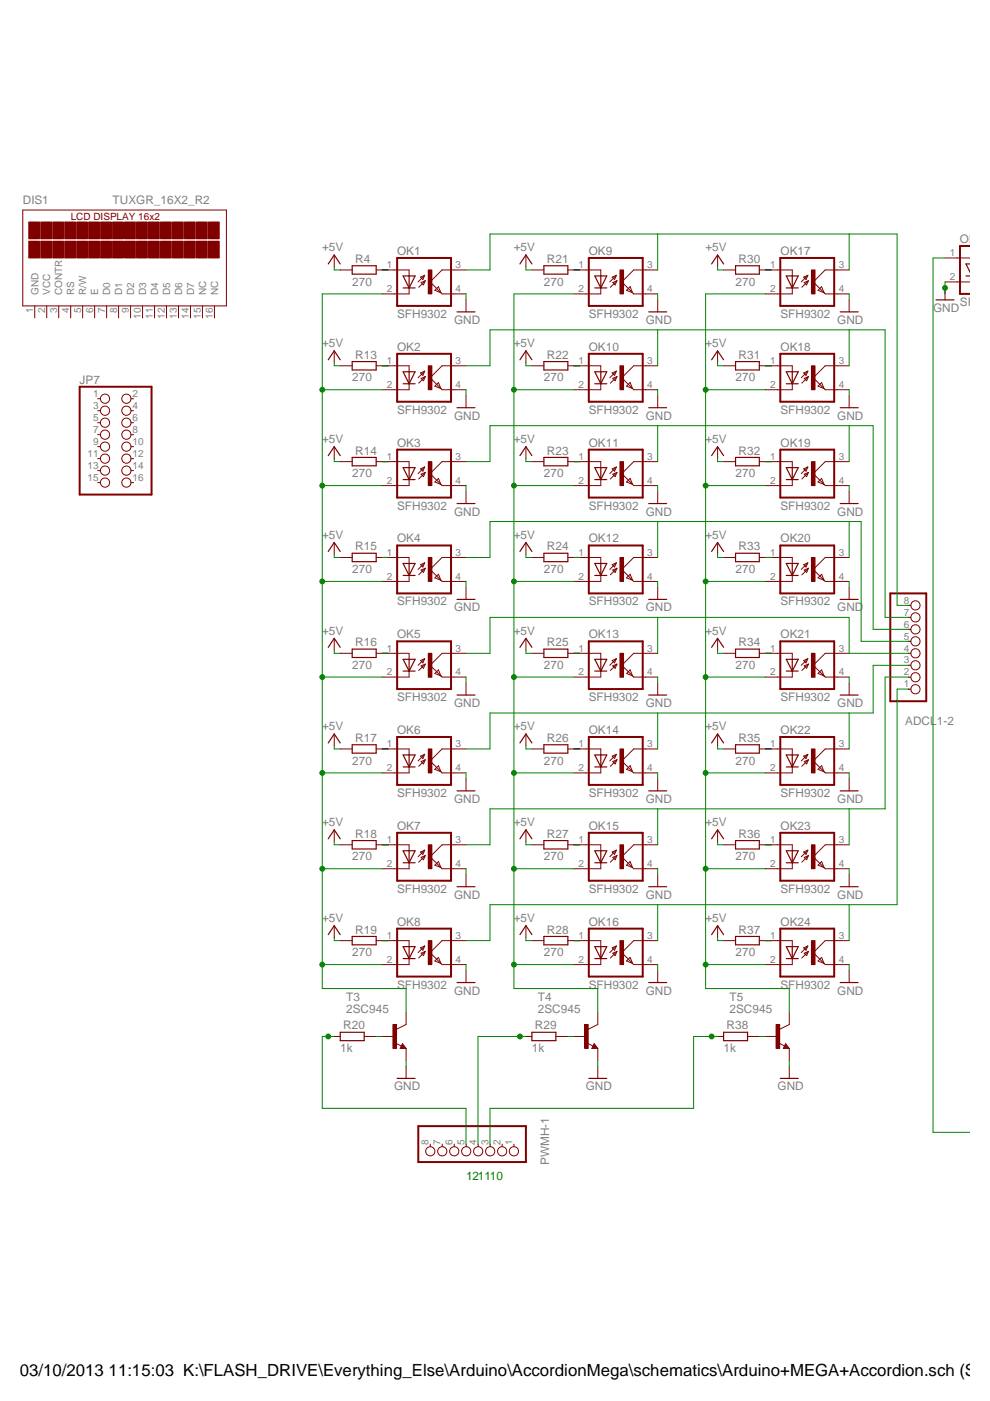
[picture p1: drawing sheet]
<svg xmlns="http://www.w3.org/2000/svg" width="210mm" height="297mm" viewBox="0 0 210 297" stroke-linecap="round" stroke-linejoin="round" font-family="sans-serif">
<defs><g id="words">
<text font-size="3.6" x="4.2" y="291.6">03/10/2013 11:15:03 K:\FLASH_DRIVE\Everything_Else\Arduino\AccordionMega\schematics\Arduino+MEGA+Accordion.sch (She</text>
<g font-size="2.5" fill="#808080">
<text x="4.8" y="43.3">DIS1</text>
<text x="23.9" y="43.3">TUXGR_16X2_R2</text>
<text x="68.3" y="53.3">+5V</text>
<text x="108.9" y="53.3">+5V</text>
<text x="149.6" y="53.3">+5V</text>
<text x="203.5" y="51.5">OK65</text>
<text x="75.3" y="55.8">R4</text>
<text x="84.2" y="54.1">OK1</text>
<text x="116" y="55.8">R21</text>
<text x="124.8" y="54.1">OK9</text>
<text x="156.6" y="55.8">R30</text>
<text x="165.5" y="54.1">OK17</text>
<text x="74.7" y="60.5">270</text>
<text x="115.3" y="60.5">270</text>
<text x="156" y="60.5">270</text>
<text x="203.5" y="64.9">SFH93</text>
<text x="84.2" y="67.4">SFH9302</text>
<text x="96.3" y="68.7">GND</text>
<text x="124.8" y="67.4">SFH9302</text>
<text x="136.9" y="68.7">GND</text>
<text x="165.5" y="67.4">SFH9302</text>
<text x="177.5" y="68.7">GND</text>
<text x="197.8" y="66.1">GND</text>
<text x="68.3" y="73.6">+5V</text>
<text x="75.3" y="76.1">R13</text>
<text x="84.2" y="74.4">OK2</text>
<text x="108.9" y="73.6">+5V</text>
<text x="116" y="76.1">R22</text>
<text x="124.8" y="74.4">OK10</text>
<text x="149.6" y="73.6">+5V</text>
<text x="156.6" y="76.1">R31</text>
<text x="165.5" y="74.4">OK18</text>
<text x="16.9" y="81.4">JP7</text>
<text x="74.7" y="80.9">270</text>
<text x="115.3" y="80.9">270</text>
<text x="156" y="80.9">270</text>
<text x="84.2" y="87.7">SFH9302</text>
<text x="96.3" y="89">GND</text>
<text x="124.8" y="87.7">SFH9302</text>
<text x="136.9" y="89">GND</text>
<text x="165.5" y="87.7">SFH9302</text>
<text x="177.5" y="89">GND</text>
<text x="68.3" y="93.9">+5V</text>
<text x="84.2" y="94.7">OK3</text>
<text x="108.9" y="93.9">+5V</text>
<text x="124.8" y="94.7">OK11</text>
<text x="149.6" y="93.9">+5V</text>
<text x="165.5" y="94.7">OK19</text>
<text x="74.7" y="101.2">270</text>
<text x="75.3" y="96.4">R14</text>
<text x="115.3" y="101.2">270</text>
<text x="116" y="96.4">R23</text>
<text x="156" y="101.2">270</text>
<text x="156.6" y="96.4">R32</text>
<text x="84.2" y="108">SFH9302</text>
<text x="96.3" y="109.3">GND</text>
<text x="124.8" y="108">SFH9302</text>
<text x="136.9" y="109.3">GND</text>
<text x="165.5" y="108">SFH9302</text>
<text x="177.5" y="109.3">GND</text>
<text x="68.3" y="114.3">+5V</text>
<text x="75.3" y="116.7">R15</text>
<text x="84.2" y="115">OK4</text>
<text x="108.9" y="114.3">+5V</text>
<text x="116" y="116.7">R24</text>
<text x="124.8" y="115">OK12</text>
<text x="149.6" y="114.3">+5V</text>
<text x="156.6" y="116.7">R33</text>
<text x="165.5" y="115">OK20</text>
<text x="74.7" y="121.5">270</text>
<text x="115.3" y="121.5">270</text>
<text x="156" y="121.5">270</text>
<text x="84.2" y="128.4">SFH9302</text>
<text x="96.3" y="129.6">GND</text>
<text x="124.8" y="128.4">SFH9302</text>
<text x="136.9" y="129.6">GND</text>
<text x="165.5" y="128.4">SFH9302</text>
<text x="177.5" y="129.6">GND</text>
<text x="68.3" y="134.6">+5V</text>
<text x="75.3" y="137">R16</text>
<text x="84.2" y="135.3">OK5</text>
<text x="108.9" y="134.6">+5V</text>
<text x="116" y="137">R25</text>
<text x="124.8" y="135.3">OK13</text>
<text x="149.6" y="134.6">+5V</text>
<text x="156.6" y="137">R34</text>
<text x="165.5" y="135.3">OK21</text>
<text x="74.7" y="141.8">270</text>
<text x="115.3" y="141.8">270</text>
<text x="156" y="141.8">270</text>
<text x="84.2" y="148.6">SFH9302</text>
<text x="96.3" y="149.9">GND</text>
<text x="124.8" y="148.6">SFH9302</text>
<text x="136.9" y="149.9">GND</text>
<text x="165.5" y="148.6">SFH9302</text>
<text x="177.5" y="149.9">GND</text>
<text x="68.3" y="154.9">+5V</text>
<text x="84.2" y="155.6">OK6</text>
<text x="108.9" y="154.9">+5V</text>
<text x="124.8" y="155.6">OK14</text>
<text x="149.6" y="154.9">+5V</text>
<text x="165.5" y="155.6">OK22</text>
<text x="191.9" y="153.6">ADCL1-2</text>
<text x="75.3" y="157.3">R17</text>
<text x="116" y="157.3">R26</text>
<text x="156.6" y="157.3">R35</text>
<text x="74.7" y="162.1">270</text>
<text x="115.3" y="162.1">270</text>
<text x="156" y="162.1">270</text>
<text x="84.2" y="169">SFH9302</text>
<text x="96.3" y="170.2">GND</text>
<text x="124.8" y="169">SFH9302</text>
<text x="136.9" y="170.2">GND</text>
<text x="165.5" y="169">SFH9302</text>
<text x="177.5" y="170.2">GND</text>
<text x="68.3" y="175.2">+5V</text>
<text x="75.3" y="177.6">R18</text>
<text x="84.2" y="175.9">OK7</text>
<text x="108.9" y="175.2">+5V</text>
<text x="116" y="177.6">R27</text>
<text x="124.8" y="175.9">OK15</text>
<text x="149.6" y="175.2">+5V</text>
<text x="156.6" y="177.6">R36</text>
<text x="165.5" y="175.9">OK23</text>
<text x="74.7" y="182.4">270</text>
<text x="115.3" y="182.4">270</text>
<text x="156" y="182.4">270</text>
<text x="84.2" y="189.3">SFH9302</text>
<text x="96.3" y="190.5">GND</text>
<text x="124.8" y="189.3">SFH9302</text>
<text x="136.9" y="190.5">GND</text>
<text x="165.5" y="189.3">SFH9302</text>
<text x="177.5" y="190.5">GND</text>
<text x="68.3" y="195.5">+5V</text>
<text x="75.3" y="198">R19</text>
<text x="84.2" y="196.3">OK8</text>
<text x="108.9" y="195.5">+5V</text>
<text x="116" y="198">R28</text>
<text x="124.8" y="196.3">OK16</text>
<text x="149.6" y="195.5">+5V</text>
<text x="156.6" y="198">R37</text>
<text x="165.5" y="196.3">OK24</text>
<text x="74.7" y="202.7">270</text>
<text x="115.3" y="202.7">270</text>
<text x="156" y="202.7">270</text>
<text x="84.2" y="209.6">SFH9302</text>
<text x="124.8" y="209.6">SFH9302</text>
<text x="165.5" y="209.6">SFH9302</text>
<text x="73.4" y="214.7">2SC945</text>
<text x="73.4" y="212.1">T3</text>
<text x="96.3" y="210.9">GND</text>
<text x="114" y="214.7">2SC945</text>
<text x="114" y="212.1">T4</text>
<text x="136.9" y="210.9">GND</text>
<text x="154.7" y="214.7">2SC945</text>
<text x="154.7" y="212.1">T5</text>
<text x="177.5" y="210.9">GND</text>
<text x="72.8" y="218.2">R20</text>
<text x="113.4" y="218.2">R29</text>
<text x="154.1" y="218.2">R38</text>
<text x="72.1" y="223.1">1k</text>
<text x="112.8" y="223.1">1k</text>
<text x="153.4" y="223.1">1k</text>
<text x="83.6" y="231.2">GND</text>
<text x="124.2" y="231.2">GND</text>
<text x="164.8" y="231.2">GND</text>
<text x="116.5" y="247" transform="rotate(-90 116.5 247)">PWMH-1</text>
</g>
<text font-size="2.5" fill="#008000" x="98.8" y="250.2">121110</text>
<text font-size="2.1" fill="#800000" x="15" y="46.6">LCD DISPLAY 16x2</text>
<g font-size="2.1" fill="#808080">
<text x="82" y="56.9">1</text>
<text x="96.6" y="56.9">3</text>
<text x="122.6" y="56.9">1</text>
<text x="137.2" y="56.9">3</text>
<text x="163.3" y="56.9">1</text>
<text x="177.9" y="56.9">3</text>
<text x="201.4" y="54.4">1</text>
<text x="201.4" y="59.4">2</text>
<text x="8.1" y="62.5" transform="rotate(-90 8.1 62.5)">GND</text>
<text x="10.7" y="62.5" transform="rotate(-90 10.7 62.5)">VCC</text>
<text x="13.2" y="62.5" transform="rotate(-90 13.2 62.5)">CONTR</text>
<text x="15.7" y="62.5" transform="rotate(-90 15.7 62.5)">RS</text>
<text x="18.3" y="62.5" transform="rotate(-90 18.3 62.5)">R/W</text>
<text x="20.8" y="62.5" transform="rotate(-90 20.8 62.5)">E</text>
<text x="23.4" y="62.5" transform="rotate(-90 23.4 62.5)">D0</text>
<text x="25.9" y="62.5" transform="rotate(-90 25.9 62.5)">D1</text>
<text x="28.4" y="62.5" transform="rotate(-90 28.4 62.5)">D2</text>
<text x="31" y="62.5" transform="rotate(-90 31 62.5)">D3</text>
<text x="33.5" y="62.5" transform="rotate(-90 33.5 62.5)">D4</text>
<text x="36.1" y="62.5" transform="rotate(-90 36.1 62.5)">D5</text>
<text x="38.6" y="62.5" transform="rotate(-90 38.6 62.5)">D6</text>
<text x="41.1" y="62.5" transform="rotate(-90 41.1 62.5)">D7</text>
<text x="43.7" y="62.5" transform="rotate(-90 43.7 62.5)">NC</text>
<text x="46.2" y="62.5" transform="rotate(-90 46.2 62.5)">NC</text>
<text x="82" y="62">2</text>
<text x="96.6" y="62">4</text>
<text x="122.6" y="62">2</text>
<text x="137.2" y="62">4</text>
<text x="163.3" y="62">2</text>
<text x="177.9" y="62">4</text>
<text x="7" y="66.4" transform="rotate(-90 7 66.4)">1</text>
<text x="9.6" y="66.4" transform="rotate(-90 9.6 66.4)">2</text>
<text x="12.1" y="66.4" transform="rotate(-90 12.1 66.4)">3</text>
<text x="14.6" y="66.4" transform="rotate(-90 14.6 66.4)">4</text>
<text x="17.2" y="66.4" transform="rotate(-90 17.2 66.4)">5</text>
<text x="19.7" y="66.4" transform="rotate(-90 19.7 66.4)">6</text>
<text x="22.3" y="66.4" transform="rotate(-90 22.3 66.4)">7</text>
<text x="24.8" y="66.4" transform="rotate(-90 24.8 66.4)">8</text>
<text x="27.3" y="66.4" transform="rotate(-90 27.3 66.4)">9</text>
<text x="29.9" y="67.6" transform="rotate(-90 29.9 67.6)">10</text>
<text x="32.4" y="67.6" transform="rotate(-90 32.4 67.6)">11</text>
<text x="35" y="67.6" transform="rotate(-90 35 67.6)">12</text>
<text x="37.5" y="67.6" transform="rotate(-90 37.5 67.6)">13</text>
<text x="40" y="67.6" transform="rotate(-90 40 67.6)">14</text>
<text x="42.6" y="67.6" transform="rotate(-90 42.6 67.6)">15</text>
<text x="45.1" y="67.6" transform="rotate(-90 45.1 67.6)">16</text>
<text x="82" y="77.2">1</text>
<text x="96.6" y="77.2">3</text>
<text x="122.6" y="77.2">1</text>
<text x="137.2" y="77.2">3</text>
<text x="163.3" y="77.2">1</text>
<text x="177.9" y="77.2">3</text>
<text x="82" y="82.3">2</text>
<text x="96.6" y="82.3">4</text>
<text x="122.6" y="82.3">2</text>
<text x="137.2" y="82.3">4</text>
<text x="163.3" y="82.3">2</text>
<text x="177.9" y="82.3">4</text>
<text x="19.7" y="84.2">1</text>
<text x="19.7" y="86.7">3</text>
<text x="19.7" y="89.3">5</text>
<text x="28.1" y="84.2">2</text>
<text x="28.1" y="86.7">4</text>
<text x="28.1" y="89.3">6</text>
<text x="19.7" y="91.8">7</text>
<text x="19.7" y="94.4">9</text>
<text x="28.1" y="91.8">8</text>
<text x="28.1" y="94.4">10</text>
<text x="18.5" y="96.9">11</text>
<text x="18.5" y="99.4">13</text>
<text x="18.5" y="102">15</text>
<text x="28.1" y="96.9">12</text>
<text x="28.1" y="99.4">14</text>
<text x="28.1" y="102">16</text>
<text x="82" y="97.5">1</text>
<text x="96.6" y="97.5">3</text>
<text x="122.6" y="97.5">1</text>
<text x="137.2" y="97.5">3</text>
<text x="163.3" y="97.5">1</text>
<text x="177.9" y="97.5">3</text>
<text x="82" y="102.6">2</text>
<text x="96.6" y="102.6">4</text>
<text x="122.6" y="102.6">2</text>
<text x="137.2" y="102.6">4</text>
<text x="163.3" y="102.6">2</text>
<text x="177.9" y="102.6">4</text>
<text x="82" y="117.8">1</text>
<text x="96.6" y="117.8">3</text>
<text x="122.6" y="117.8">1</text>
<text x="137.2" y="117.8">3</text>
<text x="163.3" y="117.8">1</text>
<text x="177.9" y="117.8">3</text>
<text x="82" y="122.9">2</text>
<text x="96.6" y="122.9">4</text>
<text x="122.6" y="122.9">2</text>
<text x="137.2" y="122.9">4</text>
<text x="163.3" y="122.9">2</text>
<text x="177.9" y="122.9">4</text>
<text x="191.6" y="130.5">7</text>
<text x="191.6" y="128">8</text>
<text x="191.6" y="135.6">5</text>
<text x="191.6" y="133.1">6</text>
<text x="82" y="138.1">1</text>
<text x="82" y="143.2">2</text>
<text x="96.6" y="138.1">3</text>
<text x="96.6" y="143.2">4</text>
<text x="122.6" y="138.1">1</text>
<text x="122.6" y="143.2">2</text>
<text x="137.2" y="143.2">4</text>
<text x="137.2" y="138.1">3</text>
<text x="163.3" y="138.1">1</text>
<text x="163.3" y="143.2">2</text>
<text x="177.9" y="143.2">4</text>
<text x="177.9" y="138.1">3</text>
<text x="191.6" y="143.2">2</text>
<text x="191.6" y="140.7">3</text>
<text x="191.6" y="138.1">4</text>
<text x="191.6" y="145.8">1</text>
<text x="82" y="158.5">1</text>
<text x="96.6" y="158.5">3</text>
<text x="122.6" y="158.5">1</text>
<text x="137.2" y="158.5">3</text>
<text x="163.3" y="158.5">1</text>
<text x="177.9" y="158.5">3</text>
<text x="82" y="163.5">2</text>
<text x="96.6" y="163.5">4</text>
<text x="122.6" y="163.5">2</text>
<text x="137.2" y="163.5">4</text>
<text x="163.3" y="163.5">2</text>
<text x="177.9" y="163.5">4</text>
<text x="82" y="178.8">1</text>
<text x="96.6" y="178.8">3</text>
<text x="122.6" y="178.8">1</text>
<text x="137.2" y="178.8">3</text>
<text x="163.3" y="178.8">1</text>
<text x="177.9" y="178.8">3</text>
<text x="82" y="183.9">2</text>
<text x="96.6" y="183.9">4</text>
<text x="122.6" y="183.9">2</text>
<text x="137.2" y="183.9">4</text>
<text x="163.3" y="183.9">2</text>
<text x="177.9" y="183.9">4</text>
<text x="82" y="199.1">1</text>
<text x="96.6" y="199.1">3</text>
<text x="122.6" y="199.1">1</text>
<text x="137.2" y="199.1">3</text>
<text x="163.3" y="199.1">1</text>
<text x="177.9" y="199.1">3</text>
<text x="82" y="204.2">2</text>
<text x="96.6" y="204.2">4</text>
<text x="122.6" y="204.2">2</text>
<text x="137.2" y="204.2">4</text>
<text x="163.3" y="204.2">2</text>
<text x="177.9" y="204.2">4</text>
<text x="90.8" y="242.8" transform="rotate(-90 90.8 242.8)">8</text>
<text x="93.4" y="242.8" transform="rotate(-90 93.4 242.8)">7</text>
<text x="95.9" y="242.8" transform="rotate(-90 95.9 242.8)">6</text>
<text x="98.5" y="242.8" transform="rotate(-90 98.5 242.8)">5</text>
<text x="101" y="242.8" transform="rotate(-90 101 242.8)">4</text>
<text x="103.5" y="242.8" transform="rotate(-90 103.5 242.8)">3</text>
<text x="106.1" y="242.8" transform="rotate(-90 106.1 242.8)">2</text>
<text x="108.6" y="242.8" transform="rotate(-90 108.6 242.8)">1</text>
</g>
</g></defs>
<path d="M4.8 44.5h43.2v20.4h-43.2z" fill="none" stroke="#800000" stroke-width=".21"/>
<path d="M6.1 47.1h2.3v3.5h-2.3z" fill-rule="evenodd" fill="#800000"/>
<path d="M6.1 47.1h2.3v3.5h-2.3z" fill="none" stroke="#800000" stroke-width=".21"/>
<path d="M6.1 51.1h2.3v3.6h-2.3z" fill-rule="evenodd" fill="#800000"/>
<path d="M6.1 51.1h2.3v3.6h-2.3z" fill="none" stroke="#800000" stroke-width=".21"/>
<path d="M8.6 47.1h2.3v3.5h-2.3z" fill-rule="evenodd" fill="#800000"/>
<path d="M8.6 47.1h2.3v3.5h-2.3z" fill="none" stroke="#800000" stroke-width=".21"/>
<path d="M8.6 51.1h2.3v3.6h-2.3z" fill-rule="evenodd" fill="#800000"/>
<path d="M8.6 51.1h2.3v3.6h-2.3z" fill="none" stroke="#800000" stroke-width=".21"/>
<path d="M11.2 47.1h2.3v3.5h-2.3z" fill-rule="evenodd" fill="#800000"/>
<path d="M11.2 47.1h2.3v3.5h-2.3z" fill="none" stroke="#800000" stroke-width=".21"/>
<path d="M11.2 51.1h2.3v3.6h-2.3z" fill-rule="evenodd" fill="#800000"/>
<path d="M11.2 51.1h2.3v3.6h-2.3z" fill="none" stroke="#800000" stroke-width=".21"/>
<path d="M13.7 47.1h2.3v3.5h-2.3z" fill-rule="evenodd" fill="#800000"/>
<path d="M13.7 47.1h2.3v3.5h-2.3z" fill="none" stroke="#800000" stroke-width=".21"/>
<path d="M13.7 51.1h2.3v3.6h-2.3z" fill-rule="evenodd" fill="#800000"/>
<path d="M13.7 51.1h2.3v3.6h-2.3z" fill="none" stroke="#800000" stroke-width=".21"/>
<path d="M16.3 47.1h2.2v3.5h-2.2z" fill-rule="evenodd" fill="#800000"/>
<path d="M16.3 47.1h2.2v3.5h-2.2z" fill="none" stroke="#800000" stroke-width=".21"/>
<path d="M16.3 51.1h2.2v3.6h-2.2z" fill-rule="evenodd" fill="#800000"/>
<path d="M16.3 51.1h2.2v3.6h-2.2z" fill="none" stroke="#800000" stroke-width=".21"/>
<path d="M18.8 47.1h2.3v3.5h-2.3z" fill-rule="evenodd" fill="#800000"/>
<path d="M18.8 47.1h2.3v3.5h-2.3z" fill="none" stroke="#800000" stroke-width=".21"/>
<path d="M18.8 51.1h2.3v3.6h-2.3z" fill-rule="evenodd" fill="#800000"/>
<path d="M18.8 51.1h2.3v3.6h-2.3z" fill="none" stroke="#800000" stroke-width=".21"/>
<path d="M21.3 47.1h2.3v3.5h-2.3z" fill-rule="evenodd" fill="#800000"/>
<path d="M21.3 47.1h2.3v3.5h-2.3z" fill="none" stroke="#800000" stroke-width=".21"/>
<path d="M21.3 51.1h2.3v3.6h-2.3z" fill-rule="evenodd" fill="#800000"/>
<path d="M21.3 51.1h2.3v3.6h-2.3z" fill="none" stroke="#800000" stroke-width=".21"/>
<path d="M23.9 47.1h2.3v3.5h-2.3z" fill-rule="evenodd" fill="#800000"/>
<path d="M23.9 47.1h2.3v3.5h-2.3z" fill="none" stroke="#800000" stroke-width=".21"/>
<path d="M23.9 51.1h2.3v3.6h-2.3z" fill-rule="evenodd" fill="#800000"/>
<path d="M23.9 51.1h2.3v3.6h-2.3z" fill="none" stroke="#800000" stroke-width=".21"/>
<path d="M26.4 47.1h2.3v3.5h-2.3z" fill-rule="evenodd" fill="#800000"/>
<path d="M26.4 47.1h2.3v3.5h-2.3z" fill="none" stroke="#800000" stroke-width=".21"/>
<path d="M26.4 51.1h2.3v3.6h-2.3z" fill-rule="evenodd" fill="#800000"/>
<path d="M26.4 51.1h2.3v3.6h-2.3z" fill="none" stroke="#800000" stroke-width=".21"/>
<path d="M29 47.1h2.2v3.5h-2.2z" fill-rule="evenodd" fill="#800000"/>
<path d="M29 47.1h2.2v3.5h-2.2z" fill="none" stroke="#800000" stroke-width=".21"/>
<path d="M29 51.1h2.2v3.6h-2.2z" fill-rule="evenodd" fill="#800000"/>
<path d="M29 51.1h2.2v3.6h-2.2z" fill="none" stroke="#800000" stroke-width=".21"/>
<path d="M31.5 47.1h2.3v3.5h-2.3z" fill-rule="evenodd" fill="#800000"/>
<path d="M31.5 47.1h2.3v3.5h-2.3z" fill="none" stroke="#800000" stroke-width=".21"/>
<path d="M31.5 51.1h2.3v3.6h-2.3z" fill-rule="evenodd" fill="#800000"/>
<path d="M31.5 51.1h2.3v3.6h-2.3z" fill="none" stroke="#800000" stroke-width=".21"/>
<path d="M34 47.1h2.3v3.5h-2.3z" fill-rule="evenodd" fill="#800000"/>
<path d="M34 47.1h2.3v3.5h-2.3z" fill="none" stroke="#800000" stroke-width=".21"/>
<path d="M34 51.1h2.3v3.6h-2.3z" fill-rule="evenodd" fill="#800000"/>
<path d="M34 51.1h2.3v3.6h-2.3z" fill="none" stroke="#800000" stroke-width=".21"/>
<path d="M36.6 47.1h2.3v3.5h-2.3z" fill-rule="evenodd" fill="#800000"/>
<path d="M36.6 47.1h2.3v3.5h-2.3z" fill="none" stroke="#800000" stroke-width=".21"/>
<path d="M36.6 51.1h2.3v3.6h-2.3z" fill-rule="evenodd" fill="#800000"/>
<path d="M36.6 51.1h2.3v3.6h-2.3z" fill="none" stroke="#800000" stroke-width=".21"/>
<path d="M39.1 47.1h2.3v3.5h-2.3z" fill-rule="evenodd" fill="#800000"/>
<path d="M39.1 47.1h2.3v3.5h-2.3z" fill="none" stroke="#800000" stroke-width=".21"/>
<path d="M39.1 51.1h2.3v3.6h-2.3z" fill-rule="evenodd" fill="#800000"/>
<path d="M39.1 51.1h2.3v3.6h-2.3z" fill="none" stroke="#800000" stroke-width=".21"/>
<path d="M41.7 47.1h2.2v3.5h-2.2z" fill-rule="evenodd" fill="#800000"/>
<path d="M41.7 47.1h2.2v3.5h-2.2z" fill="none" stroke="#800000" stroke-width=".21"/>
<path d="M41.7 51.1h2.2v3.6h-2.2z" fill-rule="evenodd" fill="#800000"/>
<path d="M41.7 51.1h2.2v3.6h-2.2z" fill="none" stroke="#800000" stroke-width=".21"/>
<path d="M44.2 47.1h2.3v3.5h-2.3z" fill-rule="evenodd" fill="#800000"/>
<path d="M44.2 47.1h2.3v3.5h-2.3z" fill="none" stroke="#800000" stroke-width=".21"/>
<path d="M44.2 51.1h2.3v3.6h-2.3z" fill-rule="evenodd" fill="#800000"/>
<g fill="none" stroke="#800000" stroke-width=".21">
<path d="M44.2 51.1h2.3v3.6h-2.3zM83.6 57.2h3.1v1.3M89.2 58.8l.8-.4-.3 .9zM89.3 59.9l.9-.4-.4 .9zM90 58.4l-1.4 1.4M90.2 59.5l-1.4 1.4M96.3 57.2h-2.6l-2.5 2.6 2.5 2.5h2.6M7.4 64.9v2.5M9.9 64.9v2.5M12.4 64.9v2.5M15 64.9v2.5M17.5 64.9v2.5"/>
<path d="M20.1 64.9v2.5M22.6 64.9v2.5M25.1 64.9v2.5M27.7 64.9v2.5M30.2 64.9v2.5M32.8 64.9v2.5M35.3 64.9v2.5M37.8 64.9v2.5M40.4 64.9v2.5M42.9 64.9v2.5M45.5 64.9v2.5M86.7 61v1.3h-3.1"/>
<path d="M93 60.8l.5 1.3-1.3-.5z"/>
</g>
<path d="M85.5 58.5h2.5l-1.3 2.5zM86.7 58.5v2.5M85.5 61h2.5" fill="none" stroke="#800000" stroke-width=".25"/>
<path d="M84.2 54.7h11.4v10.2h-11.4z" fill="none" stroke="#800000" stroke-width=".42"/>
<path d="M90.8 57.2h.8v5.1h-.8z" fill-rule="evenodd" fill="#800000"/>
<g fill="none" stroke="#800000" stroke-width=".21">
<path d="M70.9 54.1v2.5M72.1 57.2h2.6M79.8 57.2h3.8M90.8 57.2h.8v5.1h-.8zM96.3 57.2h2.5M81 62.3h2.6M83.6 77.6h3.1v1.2M89.2 79.1l.8-.4-.3 .9zM90 78.7l-1.4 1.4M90.2 79.8l-1.4 1.4M96.3 62.3h2.5M96.3 77.6h-2.6l-2.5 2.5 2.5 2.5h2.6"/>
<path d="M98.8 63.6v2.5M86.7 81.4v1.2h-3.1M89.3 80.2l.9-.4-.4 .9zM93 81.1l.5 1.3-1.3-.5z"/>
</g>
<path d="M69.6 56l1.3-1.9 1.2 1.9M74.7 56.3h5.1v1.8h-5.1zM85.5 78.8h2.5l-1.3 2.6zM86.7 78.8v2.6M96.9 66.1h3.8M85.5 81.4h2.5" fill="none" stroke="#800000" stroke-width=".25"/>
<path d="M84.2 75h11.4v10.2h-11.4z" fill="none" stroke="#800000" stroke-width=".42"/>
<path d="M90.8 77.6h.8v5h-.8z" fill-rule="evenodd" fill="#800000"/>
<g fill="none" stroke="#800000" stroke-width=".21">
<path d="M70.9 74.4v2.5M72.1 77.6h2.6M79.8 77.6h3.8M90.8 77.6h.8v5h-.8zM96.3 77.6h2.5M81 82.6h2.6M83.6 97.9h3.1v1.2M89.2 99.4l.8-.4-.3 .9zM90 99l-1.4 1.4M96.3 82.6h2.5M96.3 97.9h-2.6l-2.5 2.5 2.5 2.6h2.6M98.8 83.9v2.5"/>
<path d="M86.7 101.7v1.3h-3.1M89.3 100.5l.9-.3-.4 .8zM90.2 100.2l-1.4 1.4M93 101.4l.5 1.3-1.3-.5z"/>
</g>
<path d="M69.6 76.3l1.3-1.9 1.2 1.9M74.7 76.7h5.1v1.7h-5.1zM85.5 99.1h2.5l-1.3 2.6zM86.7 99.1v2.6M96.9 86.4h3.8M85.5 101.7h2.5" fill="none" stroke="#800000" stroke-width=".25"/>
<path d="M84.2 95.3h11.4v10.2h-11.4z" fill="none" stroke="#800000" stroke-width=".42"/>
<path d="M90.8 97.9h.8v5.1h-.8z" fill-rule="evenodd" fill="#800000"/>
<g fill="none" stroke="#800000" stroke-width=".21">
<path d="M70.9 94.7v2.5M72.1 97.9h2.6M79.8 97.9h3.8M90.8 97.9h.8v5.1h-.8zM96.3 97.9h2.5M81 103h2.6M83.6 118.2h3.1v1.3M89.2 119.7l.8-.4-.3 .9zM90 119.3l-1.4 1.4M96.3 103h2.5M96.3 118.2h-2.6l-2.5 2.5 2.5 2.6h2.6M98.8 104.2v2.6"/>
<path d="M86.7 122v1.3h-3.1M89.3 120.9l.9-.4-.4 .9zM90.2 120.5l-1.4 1.4M93 121.8l.5 1.2-1.3-.5z"/>
</g>
<path d="M69.6 96.6l1.3-1.9 1.2 1.9M74.7 97h5.1v1.8h-5.1zM85.5 119.5h2.5l-1.3 2.5zM86.7 119.5v2.5M96.9 106.8h3.8M85.5 122h2.5" fill="none" stroke="#800000" stroke-width=".25"/>
<path d="M84.2 115.7h11.4v10.1h-11.4z" fill="none" stroke="#800000" stroke-width=".42"/>
<path d="M90.8 118.2h.8v5.1h-.8z" fill-rule="evenodd" fill="#800000"/>
<g fill="none" stroke="#800000" stroke-width=".21">
<path d="M70.9 115v2.6M72.1 118.2h2.6M79.8 118.2h3.8M90.8 118.2h.8v5.1h-.8zM96.3 118.2h2.5M81 123.3h2.6M83.6 138.5h3.1v1.3M90 139.7l-1.4 1.4M96.3 123.3h2.5M96.3 138.5h-2.6l-2.5 2.6 2.3 2.2M98.8 124.5v2.6M86.7 142.3v1.3h-3.1"/>
<path d="M89.2 140l.8-.3-.3 .8zM89.3 141.2l.9-.4-.4 .9zM90.2 140.8l-1.4 1.4M92.2 142.8l.8-.8 .5 1.3zM93.5 143.3l.2 .3h2.6"/>
</g>
<path d="M69.6 116.9l1.3-1.9 1.2 1.9M74.7 117.3h5.1v1.8h-5.1zM85.5 139.8h2.5l-1.3 2.5zM86.7 139.8v2.5M96.9 127.1h3.8M85.5 142.3h2.5" fill="none" stroke="#800000" stroke-width=".25"/>
<path d="M84.2 136h11.4v10.1h-11.4z" fill="none" stroke="#800000" stroke-width=".42"/>
<path d="M90.8 138.5h.8v5.1h-.8z" fill-rule="evenodd" fill="#800000"/>
<g fill="none" stroke="#800000" stroke-width=".21">
<path d="M70.9 135.3v2.6M72.1 138.5h2.6M79.8 138.5h3.8M90.8 138.5h.8v5.1h-.8zM96.3 138.5h2.5M81 143.6h2.6M83.6 158.8h3.1v1.3M90 159.9l-1.4 1.4M96.3 143.6h2.5M96.3 158.8h-2.6l-2.5 2.5 2.5 2.6h2.6M98.8 144.8v2.6M86.7 162.6v1.3h-3.1"/>
<path d="M89.2 160.3l.8-.4-.3 .9zM89.3 161.5l.9-.4-.4 .9zM90.2 161.1l-1.4 1.4M93 162.3l.5 1.3-1.3-.5z"/>
</g>
<path d="M69.6 137.2l1.3-1.9 1.2 1.9M74.7 137.6h5.1v1.8h-5.1zM96.9 147.4h3.8M85.5 160.1h2.5l-1.3 2.5zM85.5 162.6h2.5M86.7 160.1v2.5" fill="none" stroke="#800000" stroke-width=".25"/>
<path d="M84.2 156.3h11.4v10.1h-11.4z" fill="none" stroke="#800000" stroke-width=".42"/>
<path d="M90.8 158.8h.8v5.1h-.8z" fill-rule="evenodd" fill="#800000"/>
<g fill="none" stroke="#800000" stroke-width=".21">
<path d="M70.9 155.6v2.6M72.1 158.8h2.6M79.8 158.8h3.8M90.8 158.8h.8v5.1h-.8zM96.3 158.8h2.5M81 163.9h2.6M83.6 179.1h3.1v1.3M96.3 163.9h2.5M96.3 179.1h-2.6l-2.5 2.6 2.5 2.5h2.6M98.8 165.1v2.6M86.7 182.9v1.3h-3.1M89.2 180.6l.8-.3-.3 .8z"/>
<path d="M89.3 181.8l.9-.4-.4 .9zM90 180.3l-1.4 1.4M90.2 181.4l-1.4 1.4M93 182.7l.5 1.2-1.3-.5z"/>
</g>
<path d="M69.6 157.5l1.3-1.9 1.2 1.9M74.7 157.9h5.1v1.8h-5.1zM96.9 167.7h3.8M85.5 180.4h2.5l-1.3 2.5zM85.5 182.9h2.5M86.7 180.4v2.5" fill="none" stroke="#800000" stroke-width=".25"/>
<path d="M84.2 176.6h11.4v10.1h-11.4z" fill="none" stroke="#800000" stroke-width=".42"/>
<path d="M90.8 179.1h.8v5.1h-.8z" fill-rule="evenodd" fill="#800000"/>
<g fill="none" stroke="#800000" stroke-width=".21">
<path d="M70.9 175.9v2.6M72.1 179.1h2.6M79.8 179.1h3.8M90.8 179.1h.8v5.1h-.8zM96.3 179.1h2.5M81 184.2h2.6M83.6 199.4h3.1v1.3M96.3 184.2h2.5M96.3 199.4h-2.6l-2.5 2.6 2.5 2.5h2.6M98.8 185.5v2.5M86.7 203.2v1.3h-3.1M89.2 201l.8-.4-.3 .9z"/>
<path d="M89.3 202.1l.9-.4-.4 .9zM90 200.6l-1.4 1.4M90.2 201.7l-1.4 1.4M93 203l.5 1.3-1.3-.5z"/>
</g>
<path d="M69.6 177.8l1.3-1.9 1.2 1.9M74.7 178.2h5.1v1.8h-5.1zM96.9 188h3.8M85.5 200.7h2.5l-1.3 2.5zM85.5 203.2h2.5M86.7 200.7v2.5" fill="none" stroke="#800000" stroke-width=".25"/>
<path d="M84.2 196.9h11.4v10.2h-11.4z" fill="none" stroke="#800000" stroke-width=".42"/>
<path d="M90.8 199.4h.8v5.1h-.8z" fill-rule="evenodd" fill="#800000"/>
<path d="M70.9 196.3v2.5M72.1 199.4h2.6M79.8 199.4h3.8M90.8 199.4h.8v5.1h-.8zM96.3 199.4h2.5M81 204.5h2.6M86.1 217.2l-2 1M96.3 204.5h2.5M98.8 205.8v2.5M83.9 221.1l1.2 .7M85.3 221.3l.8 1h-1.3z" fill="none" stroke="#800000" stroke-width=".21"/>
<path d="M69.6 198.2l1.3-1.9 1.2 1.9M74.7 198.5h5.1v1.8h-5.1zM96.9 208.3h3.8M85.3 221.8l.2 .2h-.4l.2-.5 .6 .7h-.8" fill="none" stroke="#800000" stroke-width=".25"/>
<path d="M83.3 217.2h.8v5.1h-.8z" fill-rule="evenodd" fill="#800000"/>
<g fill="none" stroke="#800000" stroke-width=".21">
<path d="M124.2 57.2h3.2v1.3M129.8 58.8l.9-.4-.4 .9zM129.9 59.9l.9-.4-.4 .9zM130.7 58.4l-1.4 1.4M130.8 59.5l-1.4 1.4M136.9 57.2h-2.5l-2.6 2.6 2.6 2.5h2.5M127.4 61v1.3h-3.2M133.6 60.8l.5 1.3-1.3-.5zM69.6 219.8h2.5M77.2 219.8h2.6M81 219.8h2.6M83.3 217.2h.8v5.1h-.8z"/>
<path d="M86.1 214.7v2.5M86.1 222.3v2.5M86.1 226.1v2.5"/>
</g>
<path d="M126.1 58.5h2.6l-1.3 2.5zM127.4 58.5v2.5M126.1 61h2.6M72.1 218.9h5.1v1.7h-5.1zM84.2 228.6h3.8" fill="none" stroke="#800000" stroke-width=".25"/>
<path d="M124.8 54.7h11.5v10.2h-11.5z" fill="none" stroke="#800000" stroke-width=".42"/>
<path d="M131.4 57.2h.8v5.1h-.8z" fill-rule="evenodd" fill="#800000"/>
<g fill="none" stroke="#800000" stroke-width=".21">
<path d="M111.5 54.1v2.5M112.8 57.2h2.5M120.4 57.2h3.8M131.4 57.2h.8v5.1h-.8zM136.9 57.2h2.5M121.7 62.3h2.5M124.2 77.6h3.2v1.2M129.8 79.1l.9-.4-.4 .9zM130.7 78.7l-1.4 1.4M130.8 79.8l-1.4 1.4M136.9 62.3h2.5M136.9 77.6h-2.5l-2.6 2.5 2.6 2.5h2.5"/>
<path d="M139.4 63.6v2.5M127.4 81.4v1.2h-3.2M129.9 80.2l.9-.4-.4 .9zM133.6 81.1l.5 1.3-1.3-.5z"/>
</g>
<path d="M110.2 56l1.3-1.9 1.3 1.9M115.3 56.3h5.1v1.8h-5.1zM126.1 78.8h2.6l-1.3 2.6zM127.4 78.8v2.6M137.5 66.1h3.9M126.1 81.4h2.6" fill="none" stroke="#800000" stroke-width=".25"/>
<path d="M124.8 75h11.5v10.2h-11.5z" fill="none" stroke="#800000" stroke-width=".42"/>
<path d="M131.4 77.6h.8v5h-.8z" fill-rule="evenodd" fill="#800000"/>
<g fill="none" stroke="#800000" stroke-width=".21">
<path d="M111.5 74.4v2.5M112.8 77.6h2.5M120.4 77.6h3.8M131.4 77.6h.8v5h-.8zM136.9 77.6h2.5M121.7 82.6h2.5M124.2 97.9h3.2v1.2M129.8 99.4l.9-.4-.4 .9zM130.7 99l-1.4 1.4M136.9 82.6h2.5M136.9 97.9h-2.5l-2.6 2.5 2.6 2.6h2.5M139.4 83.9v2.5"/>
<path d="M127.4 101.7v1.3h-3.2M129.9 100.5l.9-.3-.4 .8zM130.8 100.2l-1.4 1.4M133.6 101.4l.5 1.3-1.3-.5z"/>
</g>
<path d="M110.2 76.3l1.3-1.9 1.3 1.9M115.3 76.7h5.1v1.7h-5.1zM126.1 99.1h2.6l-1.3 2.6zM127.4 99.1v2.6M137.5 86.4h3.9M126.1 101.7h2.6" fill="none" stroke="#800000" stroke-width=".25"/>
<path d="M124.8 95.3h11.5v10.2h-11.5z" fill="none" stroke="#800000" stroke-width=".42"/>
<path d="M131.4 97.9h.8v5.1h-.8z" fill-rule="evenodd" fill="#800000"/>
<g fill="none" stroke="#800000" stroke-width=".21">
<path d="M111.5 94.7v2.5M112.8 97.9h2.5M120.4 97.9h3.8M131.4 97.9h.8v5.1h-.8zM136.9 97.9h2.5M121.7 103h2.5M124.2 118.2h3.2v1.3M129.8 119.7l.9-.4-.4 .9zM130.7 119.3l-1.4 1.4M136.9 103h2.5M136.9 118.2h-2.5l-2.6 2.5 2.6 2.6h2.5M139.4 104.2v2.6"/>
<path d="M127.4 122v1.3h-3.2M129.9 120.9l.9-.4-.4 .9zM130.8 120.5l-1.4 1.4M133.6 121.8l.5 1.2-1.3-.5z"/>
</g>
<path d="M110.2 96.6l1.3-1.9 1.3 1.9M115.3 97h5.1v1.8h-5.1zM126.1 119.5h2.6l-1.3 2.5zM127.4 119.5v2.5M137.5 106.8h3.9M126.1 122h2.6" fill="none" stroke="#800000" stroke-width=".25"/>
<path d="M124.8 115.7h11.5v10.1h-11.5z" fill="none" stroke="#800000" stroke-width=".42"/>
<path d="M131.4 118.2h.8v5.1h-.8z" fill-rule="evenodd" fill="#800000"/>
<g fill="none" stroke="#800000" stroke-width=".21">
<path d="M111.5 115v2.6M112.8 118.2h2.5M120.4 118.2h3.8M131.4 118.2h.8v5.1h-.8zM136.9 118.2h2.5M121.7 123.3h2.5M124.2 138.5h3.2v1.3M130.7 139.7l-1.4 1.4M136.9 123.3h2.5M136.9 138.5h-2.5l-2.6 2.6 2.3 2.2M139.4 124.5v2.6M127.4 142.3v1.3h-3.2"/>
<path d="M129.8 140l.9-.3-.4 .8zM129.9 141.2l.9-.4-.4 .9zM130.8 140.8l-1.4 1.4M132.8 142.8l.8-.8 .5 1.3zM134.1 143.3l.3 .3h2.5"/>
</g>
<path d="M110.2 116.9l1.3-1.9 1.3 1.9M115.3 117.3h5.1v1.8h-5.1zM126.1 139.8h2.6l-1.3 2.5zM127.4 139.8v2.5M137.5 127.1h3.9M126.1 142.3h2.6" fill="none" stroke="#800000" stroke-width=".25"/>
<path d="M124.8 136h11.5v10.1h-11.5z" fill="none" stroke="#800000" stroke-width=".42"/>
<path d="M131.4 138.5h.8v5.1h-.8z" fill-rule="evenodd" fill="#800000"/>
<g fill="none" stroke="#800000" stroke-width=".21">
<path d="M111.5 135.3v2.6M112.8 138.5h2.5M120.4 138.5h3.8M131.4 138.5h.8v5.1h-.8zM136.9 138.5h2.5M121.7 143.6h2.5M124.2 158.8h3.2v1.3M130.7 159.9l-1.4 1.4M136.9 143.6h2.5M136.9 158.8h-2.5l-2.6 2.5 2.6 2.6h2.5M139.4 144.8v2.6M127.4 162.6v1.3h-3.2"/>
<path d="M129.8 160.3l.9-.4-.4 .9zM129.9 161.5l.9-.4-.4 .9zM130.8 161.1l-1.4 1.4M133.6 162.3l.5 1.3-1.3-.5z"/>
</g>
<path d="M110.2 137.2l1.3-1.9 1.3 1.9M115.3 137.6h5.1v1.8h-5.1zM137.5 147.4h3.9M126.1 160.1h2.6l-1.3 2.5zM126.1 162.6h2.6M127.4 160.1v2.5" fill="none" stroke="#800000" stroke-width=".25"/>
<path d="M124.8 156.3h11.5v10.1h-11.5z" fill="none" stroke="#800000" stroke-width=".42"/>
<path d="M131.4 158.8h.8v5.1h-.8z" fill-rule="evenodd" fill="#800000"/>
<g fill="none" stroke="#800000" stroke-width=".21">
<path d="M111.5 155.6v2.6M112.8 158.8h2.5M120.4 158.8h3.8M131.4 158.8h.8v5.1h-.8zM136.9 158.8h2.5M121.7 163.9h2.5M124.2 179.1h3.2v1.3M136.9 163.9h2.5M136.9 179.1h-2.5l-2.6 2.6 2.6 2.5h2.5M139.4 165.1v2.6M127.4 182.9v1.3h-3.2M129.8 180.6l.9-.3-.4 .8z"/>
<path d="M129.9 181.8l.9-.4-.4 .9zM130.7 180.3l-1.4 1.4M130.8 181.4l-1.4 1.4M133.6 182.7l.5 1.2-1.3-.5z"/>
</g>
<path d="M110.2 157.5l1.3-1.9 1.3 1.9M115.3 157.9h5.1v1.8h-5.1zM137.5 167.7h3.9M126.1 180.4h2.6l-1.3 2.5zM126.1 182.9h2.6M127.4 180.4v2.5" fill="none" stroke="#800000" stroke-width=".25"/>
<path d="M124.8 176.6h11.5v10.1h-11.5z" fill="none" stroke="#800000" stroke-width=".42"/>
<path d="M131.4 179.1h.8v5.1h-.8z" fill-rule="evenodd" fill="#800000"/>
<g fill="none" stroke="#800000" stroke-width=".21">
<path d="M111.5 175.9v2.6M112.8 179.1h2.5M120.4 179.1h3.8M131.4 179.1h.8v5.1h-.8zM136.9 179.1h2.5M121.7 184.2h2.5M124.2 199.4h3.2v1.3M136.9 184.2h2.5M136.9 199.4h-2.5l-2.6 2.6 2.6 2.5h2.5M139.4 185.5v2.5M127.4 203.2v1.3h-3.2M129.8 201l.9-.4-.4 .9z"/>
<path d="M129.9 202.1l.9-.4-.4 .9zM130.7 200.6l-1.4 1.4M130.8 201.7l-1.4 1.4M133.6 203l.5 1.3-1.3-.5z"/>
</g>
<path d="M110.2 177.8l1.3-1.9 1.3 1.9M115.3 178.2h5.1v1.8h-5.1zM137.5 188h3.9M126.1 200.7h2.6l-1.3 2.5zM126.1 203.2h2.6M127.4 200.7v2.5" fill="none" stroke="#800000" stroke-width=".25"/>
<path d="M124.8 196.9h11.5v10.2h-11.5z" fill="none" stroke="#800000" stroke-width=".42"/>
<path d="M131.4 199.4h.8v5.1h-.8z" fill-rule="evenodd" fill="#800000"/>
<path d="M111.5 196.3v2.5M112.8 199.4h2.5M120.4 199.4h3.8M131.4 199.4h.8v5.1h-.8zM136.9 199.4h2.5M121.7 204.5h2.5M126.7 217.2l-2 1M136.9 204.5h2.5M139.4 205.8v2.5M124.5 221.1l1.2 .7M126 221.3l.7 1h-1.2z" fill="none" stroke="#800000" stroke-width=".21"/>
<path d="M110.2 198.2l1.3-1.9 1.3 1.9M115.3 198.5h5.1v1.8h-5.1zM137.5 208.3h3.9M126 221.8l.1 .2h-.4l.3-.5 .5 .7h-.8" fill="none" stroke="#800000" stroke-width=".25"/>
<path d="M124 217.2h.7v5.1h-.7z" fill-rule="evenodd" fill="#800000"/>
<g fill="none" stroke="#800000" stroke-width=".21">
<path d="M164.8 57.2h3.2v1.3M170.4 58.8l.9-.4-.4 .9zM170.5 59.9l.9-.4-.4 .9zM171.3 58.4l-1.4 1.4M171.4 59.5l-1.4 1.4M177.5 57.2h-2.5l-2.6 2.6 2.6 2.5h2.5M168 61v1.3h-3.2M173.4 61.6l.8-.8 .5 1.3zM110.2 219.8h2.6M117.9 219.8h2.5M121.7 219.8h2.5M124 217.2h.7v5.1h-.7z"/>
<path d="M126.7 214.7v2.5M126.7 222.3v2.5M126.7 226.1v2.5"/>
</g>
<path d="M166.7 58.5h2.5l-1.2 2.5zM168 58.5v2.5M166.7 61h2.5M112.8 218.9h5.1v1.7h-5.1zM124.8 228.6h3.9" fill="none" stroke="#800000" stroke-width=".25"/>
<path d="M165.4 54.7h11.5v10.2h-11.5z" fill="none" stroke="#800000" stroke-width=".42"/>
<path d="M172 57.2h.8v5.1h-.8z" fill-rule="evenodd" fill="#800000"/>
<g fill="none" stroke="#800000" stroke-width=".21">
<path d="M152.1 54.1v2.5M153.4 57.2h2.6M161 57.2h3.8M172 57.2h.8v5.1h-.8zM177.5 57.2h2.5M162.3 62.3h2.5M164.8 77.6h3.2v1.2M170.4 79.1l.9-.4-.4 .9zM171.3 78.7l-1.4 1.4M171.4 79.8l-1.4 1.4M177.5 62.3h2.5M177.5 77.6h-2.5l-2.6 2.5 2.6 2.5h2.5"/>
<path d="M180 63.6v2.5M168 81.4v1.2h-3.2M170.5 80.2l.9-.4-.4 .9zM173.4 81.9l.8-.8 .5 1.3z"/>
</g>
<path d="M150.9 56l1.2-1.9 1.3 1.9M156 56.3h5v1.8h-5zM166.7 78.8h2.5l-1.2 2.6zM168 78.8v2.6M178.1 66.1h3.8M166.7 81.4h2.5" fill="none" stroke="#800000" stroke-width=".25"/>
<path d="M165.4 75h11.5v10.2h-11.5z" fill="none" stroke="#800000" stroke-width=".42"/>
<path d="M172 77.6h.8v5h-.8z" fill-rule="evenodd" fill="#800000"/>
<g fill="none" stroke="#800000" stroke-width=".21">
<path d="M152.1 74.4v2.5M153.4 77.6h2.6M161 77.6h3.8M172 77.6h.8v5h-.8zM177.5 77.6h2.5M162.3 82.6h2.5M164.8 97.9h3.2v1.2M170.4 99.4l.9-.4-.4 .9zM171.3 99l-1.4 1.4M177.5 82.6h2.5M177.5 97.9h-2.5l-2.6 2.5 2.6 2.6h2.5M180 83.9v2.5"/>
<path d="M168 101.7v1.3h-3.2M170.5 100.5l.9-.3-.4 .8zM171.4 100.2l-1.4 1.4M174.2 101.4l.5 1.3-1.3-.5z"/>
</g>
<path d="M150.9 76.3l1.2-1.9 1.3 1.9M156 76.7h5v1.7h-5zM166.7 99.1h2.5l-1.2 2.6zM168 99.1v2.6M178.1 86.4h3.8M166.7 101.7h2.5" fill="none" stroke="#800000" stroke-width=".25"/>
<path d="M165.4 95.3h11.5v10.2h-11.5z" fill="none" stroke="#800000" stroke-width=".42"/>
<path d="M172 97.9h.8v5.1h-.8z" fill-rule="evenodd" fill="#800000"/>
<g fill="none" stroke="#800000" stroke-width=".21">
<path d="M152.1 94.7v2.5M153.4 97.9h2.6M161 97.9h3.8M172 97.9h.8v5.1h-.8zM177.5 97.9h2.5M162.3 103h2.5M164.8 118.2h3.2v1.3M170.4 119.7l.9-.4-.4 .9zM171.3 119.3l-1.4 1.4M177.5 103h2.5M177.5 118.2h-2.5l-2.6 2.5 2.6 2.6h2.5M180 104.2v2.6"/>
<path d="M168 122v1.3h-3.2M170.5 120.9l.9-.4-.4 .9zM171.4 120.5l-1.4 1.4M174.2 121.8l.5 1.2-1.3-.5z"/>
</g>
<path d="M150.9 96.6l1.2-1.9 1.3 1.9M156 97h5v1.8h-5zM166.7 119.5h2.5l-1.2 2.5zM168 119.5v2.5M178.1 106.8h3.8M166.7 122h2.5" fill="none" stroke="#800000" stroke-width=".25"/>
<path d="M165.4 115.7h11.5v10.1h-11.5z" fill="none" stroke="#800000" stroke-width=".42"/>
<path d="M172 118.2h.8v5.1h-.8z" fill-rule="evenodd" fill="#800000"/>
<g fill="none" stroke="#800000" stroke-width=".21">
<path d="M152.1 115v2.6M153.4 118.2h2.6M161 118.2h3.8M172 118.2h.8v5.1h-.8zM177.5 118.2h2.5M162.3 123.3h2.5M164.8 138.5h3.2v1.3M171.3 139.7l-1.4 1.4M177.5 123.3h2.5M177.5 138.5h-2.5l-2.6 2.6 2.3 2.2M180 124.5v2.6M168 142.3v1.3h-3.2"/>
<path d="M170.4 140l.9-.3-.4 .8zM170.5 141.2l.9-.4-.4 .9zM171.4 140.8l-1.4 1.4M173.4 142.8l.8-.8 .5 1.3zM174.7 143.3l.3 .3h2.5"/>
</g>
<path d="M150.9 116.9l1.2-1.9 1.3 1.9M156 117.3h5v1.8h-5zM166.7 139.8h2.5l-1.2 2.5zM168 139.8v2.5M178.1 127.1h3.8M166.7 142.3h2.5" fill="none" stroke="#800000" stroke-width=".25"/>
<path d="M165.4 136h11.5v10.1h-11.5z" fill="none" stroke="#800000" stroke-width=".42"/>
<path d="M172 138.5h.8v5.1h-.8z" fill-rule="evenodd" fill="#800000"/>
<g fill="none" stroke="#800000" stroke-width=".21">
<path d="M152.1 135.3v2.6M153.4 138.5h2.6M161 138.5h3.8M172 138.5h.8v5.1h-.8zM177.5 138.5h2.5M162.3 143.6h2.5M164.8 158.8h3.2v1.3M171.3 159.9l-1.4 1.4M177.5 143.6h2.5M177.5 158.8h-2.5l-2.6 2.5 2.6 2.6h2.5M180 144.8v2.6M168 162.6v1.3h-3.2"/>
<path d="M170.4 160.3l.9-.4-.4 .9zM170.5 161.5l.9-.4-.4 .9zM171.4 161.1l-1.4 1.4M174.2 162.3l.5 1.3-1.3-.5z"/>
</g>
<path d="M150.9 137.2l1.2-1.9 1.3 1.9M156 137.6h5v1.8h-5zM178.1 147.4h3.8M166.7 160.1h2.5l-1.2 2.5zM166.7 162.6h2.5M168 160.1v2.5" fill="none" stroke="#800000" stroke-width=".25"/>
<path d="M165.4 156.3h11.5v10.1h-11.5z" fill="none" stroke="#800000" stroke-width=".42"/>
<path d="M172 158.8h.8v5.1h-.8z" fill-rule="evenodd" fill="#800000"/>
<g fill="none" stroke="#800000" stroke-width=".21">
<path d="M152.1 155.6v2.6M153.4 158.8h2.6M161 158.8h3.8M172 158.8h.8v5.1h-.8zM177.5 158.8h2.5M162.3 163.9h2.5M164.8 179.1h3.2v1.3M177.5 163.9h2.5M177.5 179.1h-2.5l-2.6 2.6 2.6 2.5h2.5M180 165.1v2.6M168 182.9v1.3h-3.2M170.4 180.6l.9-.3-.4 .8z"/>
<path d="M170.5 181.8l.9-.4-.4 .9zM171.3 180.3l-1.4 1.4M171.4 181.4l-1.4 1.4M174.2 182.7l.5 1.2-1.3-.5z"/>
</g>
<path d="M150.9 157.5l1.2-1.9 1.3 1.9M156 157.9h5v1.8h-5zM178.1 167.7h3.8M166.7 180.4h2.5l-1.2 2.5zM166.7 182.9h2.5M168 180.4v2.5" fill="none" stroke="#800000" stroke-width=".25"/>
<path d="M165.4 176.6h11.5v10.1h-11.5z" fill="none" stroke="#800000" stroke-width=".42"/>
<path d="M172 179.1h.8v5.1h-.8z" fill-rule="evenodd" fill="#800000"/>
<g fill="none" stroke="#800000" stroke-width=".21">
<path d="M152.1 175.9v2.6M153.4 179.1h2.6M161 179.1h3.8M172 179.1h.8v5.1h-.8zM177.5 179.1h2.5M162.3 184.2h2.5M164.8 199.4h3.2v1.3M177.5 184.2h2.5M177.5 199.4h-2.5l-2.6 2.6 2.6 2.5h2.5M180 185.5v2.5M168 203.2v1.3h-3.2M170.4 201l.9-.4-.4 .9z"/>
<path d="M170.5 202.1l.9-.4-.4 .9zM171.3 200.6l-1.4 1.4M171.4 201.7l-1.4 1.4M174.2 203l.5 1.3-1.3-.5z"/>
</g>
<path d="M150.9 177.8l1.2-1.9 1.3 1.9M156 178.2h5v1.8h-5zM178.1 188h3.8M166.7 200.7h2.5l-1.2 2.5zM166.7 203.2h2.5M168 200.7v2.5" fill="none" stroke="#800000" stroke-width=".25"/>
<path d="M165.4 196.9h11.5v10.2h-11.5z" fill="none" stroke="#800000" stroke-width=".42"/>
<path d="M172 199.4h.8v5.1h-.8z" fill-rule="evenodd" fill="#800000"/>
<path d="M152.1 196.3v2.5M153.4 199.4h2.6M161 199.4h3.8M172 199.4h.8v5.1h-.8zM177.5 199.4h2.5M162.3 204.5h2.5M167.3 217.2l-2 1M177.5 204.5h2.5M180 205.8v2.5M165.1 221.1l1.3 .7M166.6 221.3l.7 1h-1.2z" fill="none" stroke="#800000" stroke-width=".21"/>
<path d="M150.9 198.2l1.2-1.9 1.3 1.9M156 198.5h5v1.8h-5zM178.1 208.3h3.8M166.6 221.8l.1 .2h-.4l.3-.5 .5 .7h-.8" fill="none" stroke="#800000" stroke-width=".25"/>
<path d="M164.5 217.2h.8v5.1h-.8z" fill-rule="evenodd" fill="#800000"/>
<g fill="none" stroke="#800000" stroke-width=".21">
<path d="M200.4 54.7h5.2M200.4 59.8h5.2M200.4 61v2.6M20.7 84.5h.6M20.7 87.1h.6M20.7 89.6h.6M20.7 92.2h.6M20.7 94.7h.6M20.7 97.2h.6M20.7 99.8h.6M27.8 84.5h.5M27.8 87.1h.5"/>
<path d="M27.8 89.6h.5M27.8 92.2h.5M27.8 94.7h.5M27.8 97.2h.5M27.8 99.8h.5M20.7 102.3h.6M27.8 102.3h.5M192.6 138.5h.5M192.6 136h.5M192.6 133.4h.5M192.6 130.9h.5M192.6 128.4h.5"/>
<path d="M192.6 146.1h.5M192.6 143.6h.5M192.6 141.1h.5M150.9 219.8h2.5M158.5 219.8h2.5M162.3 219.8h2.5M164.5 217.2h.8v5.1h-.8zM167.3 214.7v2.5M167.3 222.3v2.5M167.3 226.1v2.5M91.2 242.6v.5M93.8 242.6v.5"/>
<path d="M96.3 242.6v.5M98.8 242.6v.5M101.4 242.6v.5M103.9 242.6v.5M106.5 242.6v.5M109 242.6v.5"/>
<circle cx="22.3" cy="99.8" r=".98"/>
<circle cx="22.3" cy="92.2" r=".98"/>
<circle cx="22.3" cy="89.6" r=".98"/>
<circle cx="22.3" cy="84.5" r=".98"/>
<circle cx="22.3" cy="87.1" r=".98"/>
<circle cx="22.3" cy="94.7" r=".98"/>
<circle cx="22.3" cy="97.2" r=".98"/>
<circle cx="26.8" cy="89.6" r=".98"/>
<circle cx="26.8" cy="92.2" r=".98"/>
<circle cx="26.8" cy="84.5" r=".98"/>
<circle cx="26.8" cy="94.7" r=".98"/>
<circle cx="26.8" cy="97.2" r=".98"/>
<circle cx="26.8" cy="99.8" r=".98"/>
<circle cx="26.8" cy="87.1" r=".98"/>
<circle cx="22.3" cy="102.3" r=".98"/>
<circle cx="26.8" cy="102.3" r=".98"/>
<circle cx="194.1" cy="128.4" r=".98"/>
<circle cx="194.1" cy="136" r=".98"/>
<circle cx="194.1" cy="130.9" r=".98"/>
<circle cx="194.1" cy="133.4" r=".98"/>
<circle cx="194.1" cy="138.5" r=".98"/>
<circle cx="194.1" cy="146.1" r=".98"/>
<circle cx="194.1" cy="141.1" r=".98"/>
<circle cx="194.1" cy="143.6" r=".98"/>
<circle cx="91.2" cy="244.1" r=".98"/>
<circle cx="93.8" cy="244.1" r=".98"/>
<circle cx="96.3" cy="244.1" r=".98"/>
<circle cx="98.8" cy="244.1" r=".98"/>
<circle cx="101.4" cy="244.1" r=".98"/>
<circle cx="103.9" cy="244.1" r=".98"/>
<circle cx="106.5" cy="244.1" r=".98"/>
<circle cx="109" cy="244.1" r=".98"/>
</g>
<path d="M204.8 58.5h.8M205.6 56h-.8l.8 1.6M198.5 63.6h3.8M153.4 218.9h5.1v1.7h-5.1zM165.4 228.6h3.8" fill="none" stroke="#800000" stroke-width=".25"/>
<path d="M205.6 52.2h-2.1v10.1h2.1M16.9 82h15.2v22.9h-15.2zM188.8 125.8h7.6v22.9h-7.6zM88.7 238.8h22.8v7.6h-22.8z" fill="none" stroke="#800000" stroke-width=".42"/>
<g fill="none" stroke="#008000" stroke-width=".21">
<path d="M70.9 56.6v.6h1.2M111.5 56.6v.6h1.3M152.1 56.6v.6h1.3M200.4 59.8v2.5M70.9 76.9v.7h1.2M98.8 62.3v1.3M111.5 76.9v.7h1.3M139.4 62.3v1.3M152.1 76.9v.7h1.3M180 62.3v1.3M70.9 97.2v.7h1.2M98.8 82.6v1.3"/>
<path d="M111.5 97.2v.7h1.3M139.4 82.6v1.3M152.1 97.2v.7h1.3M180 82.6v1.3M70.9 117.6v.6h1.2M98.8 103v1.2M111.5 117.6v.6h1.3M139.4 103v1.2M152.1 117.6v.6h1.3M180 103v1.2M70.9 137.9v.6h1.2M98.8 123.3v1.2"/>
<path d="M111.5 137.9v.6h1.3M139.4 123.3v1.2M152.1 137.9v.6h1.3M180 123.3v1.2M70.9 158.2v.6h1.2M98.8 143.6v1.2M111.5 158.2v.6h1.3M139.4 143.6v1.2M152.1 158.2v.6h1.3M180 143.6v1.2M70.9 178.5v.6h1.2M98.8 163.9v1.2"/>
<path d="M111.5 178.5v.6h1.3M139.4 163.9v1.2M152.1 178.5v.6h1.3M180 163.9v1.2M70.9 198.8v.6h1.2M98.8 184.2v1.3M111.5 198.8v.6h1.3M139.4 184.2v1.3M152.1 198.8v.6h1.3M180 184.2v1.3M98.8 204.5v1.3M139.4 204.5v1.3"/>
<path d="M180 204.5v1.3M86.1 224.8v1.3M126.7 224.8v1.3M167.3 224.8v1.3"/>
</g>
<circle cx="200.4" cy="61" r=".51" fill="#008000"/>
<g fill="none" stroke="#008000" stroke-width=".21">
<path d="M81 57.2h1.3M81 77.6h1.3M81 62.3h-12.7v147.3h17.8v5.1M68.3 82.6h12.7M81 97.9h1.3M68.3 103h12.7M81 118.2h1.3M68.3 123.3h12.7M81 138.5h1.3M68.3 143.6h12.7M81 158.8h1.3M68.3 163.9h12.7"/>
<path d="M81 179.1h1.3M68.3 184.2h12.7M81 199.4h1.3M68.3 204.5h12.7M79.8 219.8h1.2"/>
<circle cx="200.4" cy="61" r=".51"/>
</g>
<circle cx="68.3" cy="82.6" r=".51" fill="#008000"/>
<circle cx="68.3" cy="82.6" r=".51" fill="none" stroke="#008000" stroke-width=".21"/>
<circle cx="68.3" cy="103" r=".51" fill="#008000"/>
<circle cx="68.3" cy="103" r=".51" fill="none" stroke="#008000" stroke-width=".21"/>
<circle cx="68.3" cy="123.3" r=".51" fill="#008000"/>
<circle cx="68.3" cy="123.3" r=".51" fill="none" stroke="#008000" stroke-width=".21"/>
<circle cx="68.3" cy="143.6" r=".51" fill="#008000"/>
<circle cx="68.3" cy="143.6" r=".51" fill="none" stroke="#008000" stroke-width=".21"/>
<circle cx="68.3" cy="163.9" r=".51" fill="#008000"/>
<circle cx="68.3" cy="163.9" r=".51" fill="none" stroke="#008000" stroke-width=".21"/>
<circle cx="68.3" cy="184.2" r=".51" fill="#008000"/>
<circle cx="68.3" cy="184.2" r=".51" fill="none" stroke="#008000" stroke-width=".21"/>
<circle cx="68.3" cy="204.5" r=".51" fill="#008000"/>
<g fill="none" stroke="#008000" stroke-width=".21">
<path d="M121.7 57.2h1.2M121.7 77.6h1.2M121.7 62.3h-12.7v147.3h17.7v5.1M109 82.6h12.7M121.7 97.9h1.2M109 103h12.7M121.7 118.2h1.2M109 123.3h12.7M121.7 138.5h1.2M109 143.6h12.7M121.7 158.8h1.2M109 163.9h12.7"/>
<path d="M121.7 179.1h1.2M109 184.2h12.7M121.7 199.4h1.2M109 204.5h12.7M120.4 219.8h1.3"/>
<circle cx="68.3" cy="204.5" r=".51"/>
</g>
<circle cx="109" cy="82.6" r=".51" fill="#008000"/>
<circle cx="109" cy="82.6" r=".51" fill="none" stroke="#008000" stroke-width=".21"/>
<circle cx="109" cy="103" r=".51" fill="#008000"/>
<circle cx="109" cy="103" r=".51" fill="none" stroke="#008000" stroke-width=".21"/>
<circle cx="109" cy="123.3" r=".51" fill="#008000"/>
<circle cx="109" cy="123.3" r=".51" fill="none" stroke="#008000" stroke-width=".21"/>
<circle cx="109" cy="143.6" r=".51" fill="#008000"/>
<circle cx="109" cy="143.6" r=".51" fill="none" stroke="#008000" stroke-width=".21"/>
<circle cx="109" cy="163.9" r=".51" fill="#008000"/>
<circle cx="109" cy="163.9" r=".51" fill="none" stroke="#008000" stroke-width=".21"/>
<circle cx="109" cy="184.2" r=".51" fill="#008000"/>
<circle cx="109" cy="184.2" r=".51" fill="none" stroke="#008000" stroke-width=".21"/>
<circle cx="109" cy="204.5" r=".51" fill="#008000"/>
<g fill="none" stroke="#008000" stroke-width=".21">
<path d="M162.3 57.2h1.2M162.3 77.6h1.2M162.3 62.3h-12.7v147.3h17.7v5.1M149.6 82.6h12.7M162.3 97.9h1.2M149.6 103h12.7M162.3 118.2h1.2M149.6 123.3h12.7M162.3 138.5h1.2M149.6 143.6h12.7M162.3 158.8h1.2M149.6 163.9h12.7"/>
<path d="M162.3 179.1h1.2M149.6 184.2h12.7M162.3 199.4h1.2M149.6 204.5h12.7M161 219.8h1.3"/>
<circle cx="109" cy="204.5" r=".51"/>
</g>
<circle cx="149.6" cy="82.6" r=".51" fill="#008000"/>
<circle cx="149.6" cy="82.6" r=".51" fill="none" stroke="#008000" stroke-width=".21"/>
<circle cx="149.6" cy="103" r=".51" fill="#008000"/>
<circle cx="149.6" cy="103" r=".51" fill="none" stroke="#008000" stroke-width=".21"/>
<circle cx="149.6" cy="123.3" r=".51" fill="#008000"/>
<circle cx="149.6" cy="123.3" r=".51" fill="none" stroke="#008000" stroke-width=".21"/>
<circle cx="149.6" cy="184.2" r=".51" fill="#008000"/>
<circle cx="149.6" cy="184.2" r=".51" fill="none" stroke="#008000" stroke-width=".21"/>
<circle cx="149.6" cy="204.5" r=".51" fill="#008000"/>
<circle cx="149.6" cy="204.5" r=".51" fill="none" stroke="#008000" stroke-width=".21"/>
<circle cx="149.6" cy="163.9" r=".51" fill="#008000"/>
<circle cx="149.6" cy="163.9" r=".51" fill="none" stroke="#008000" stroke-width=".21"/>
<circle cx="149.6" cy="143.6" r=".51" fill="#008000"/>
<g fill="none" stroke="#008000" stroke-width=".21">
<path d="M98.8 57.2h5.1v-7.6h86.3v78.8h2.5M139.4 49.6v7.6M180 49.6v7.6M98.8 77.6h5.1v-7.7h83.8v61h5M139.4 69.9v7.7M180 69.9v7.7M98.8 97.9h5.1v-7.6h81.2v43.1h7.6M139.4 90.3v7.6M180 90.3v7.6M98.8 118.2h5.1v-7.6h78.7v25.4h10.1M139.4 110.6v7.6M180 110.6v7.6"/>
<path d="M98.8 138.5h5.1v-7.6h76.1v7.6h12.7M139.4 130.9v7.6M139.4 151.2v7.6M180 151.2v7.6M192.7 141.1h-7.6v10.1h-81.2v7.6h-5.1M192.7 143.6h-5v27.9h-83.8v7.6h-5.1M192.7 146.1h-2.5v45.7h-86.3v7.6h-5.1M139.4 171.5v7.6M180 171.5v7.6M139.4 191.8v7.6M180 191.8v7.6M70.9 219.8h-2.6v15.2h30.5v7.6"/>
<circle cx="149.6" cy="143.6" r=".51"/>
</g>
<circle cx="69.6" cy="219.8" r=".51" fill="#008000"/>
<g fill="none" stroke="#008000" stroke-width=".21">
<path d="M111.5 219.8h-10.2v22.8"/>
<circle cx="69.6" cy="219.8" r=".51"/>
</g>
<circle cx="110.2" cy="219.8" r=".51" fill="#008000"/>
<g fill="none" stroke="#008000" stroke-width=".21">
<path d="M152.1 219.8h-5v15.2h-43.2v7.6"/>
<circle cx="110.2" cy="219.8" r=".51"/>
</g>
<circle cx="150.9" cy="219.8" r=".51" fill="#008000"/>
<g fill="none" stroke="#008000" stroke-width=".21">
<path d="M200.4 54.7h-2.6v185.4h7.8"/>
<circle cx="150.9" cy="219.8" r=".51"/>
</g>
<use href="#words"/>
</svg>
